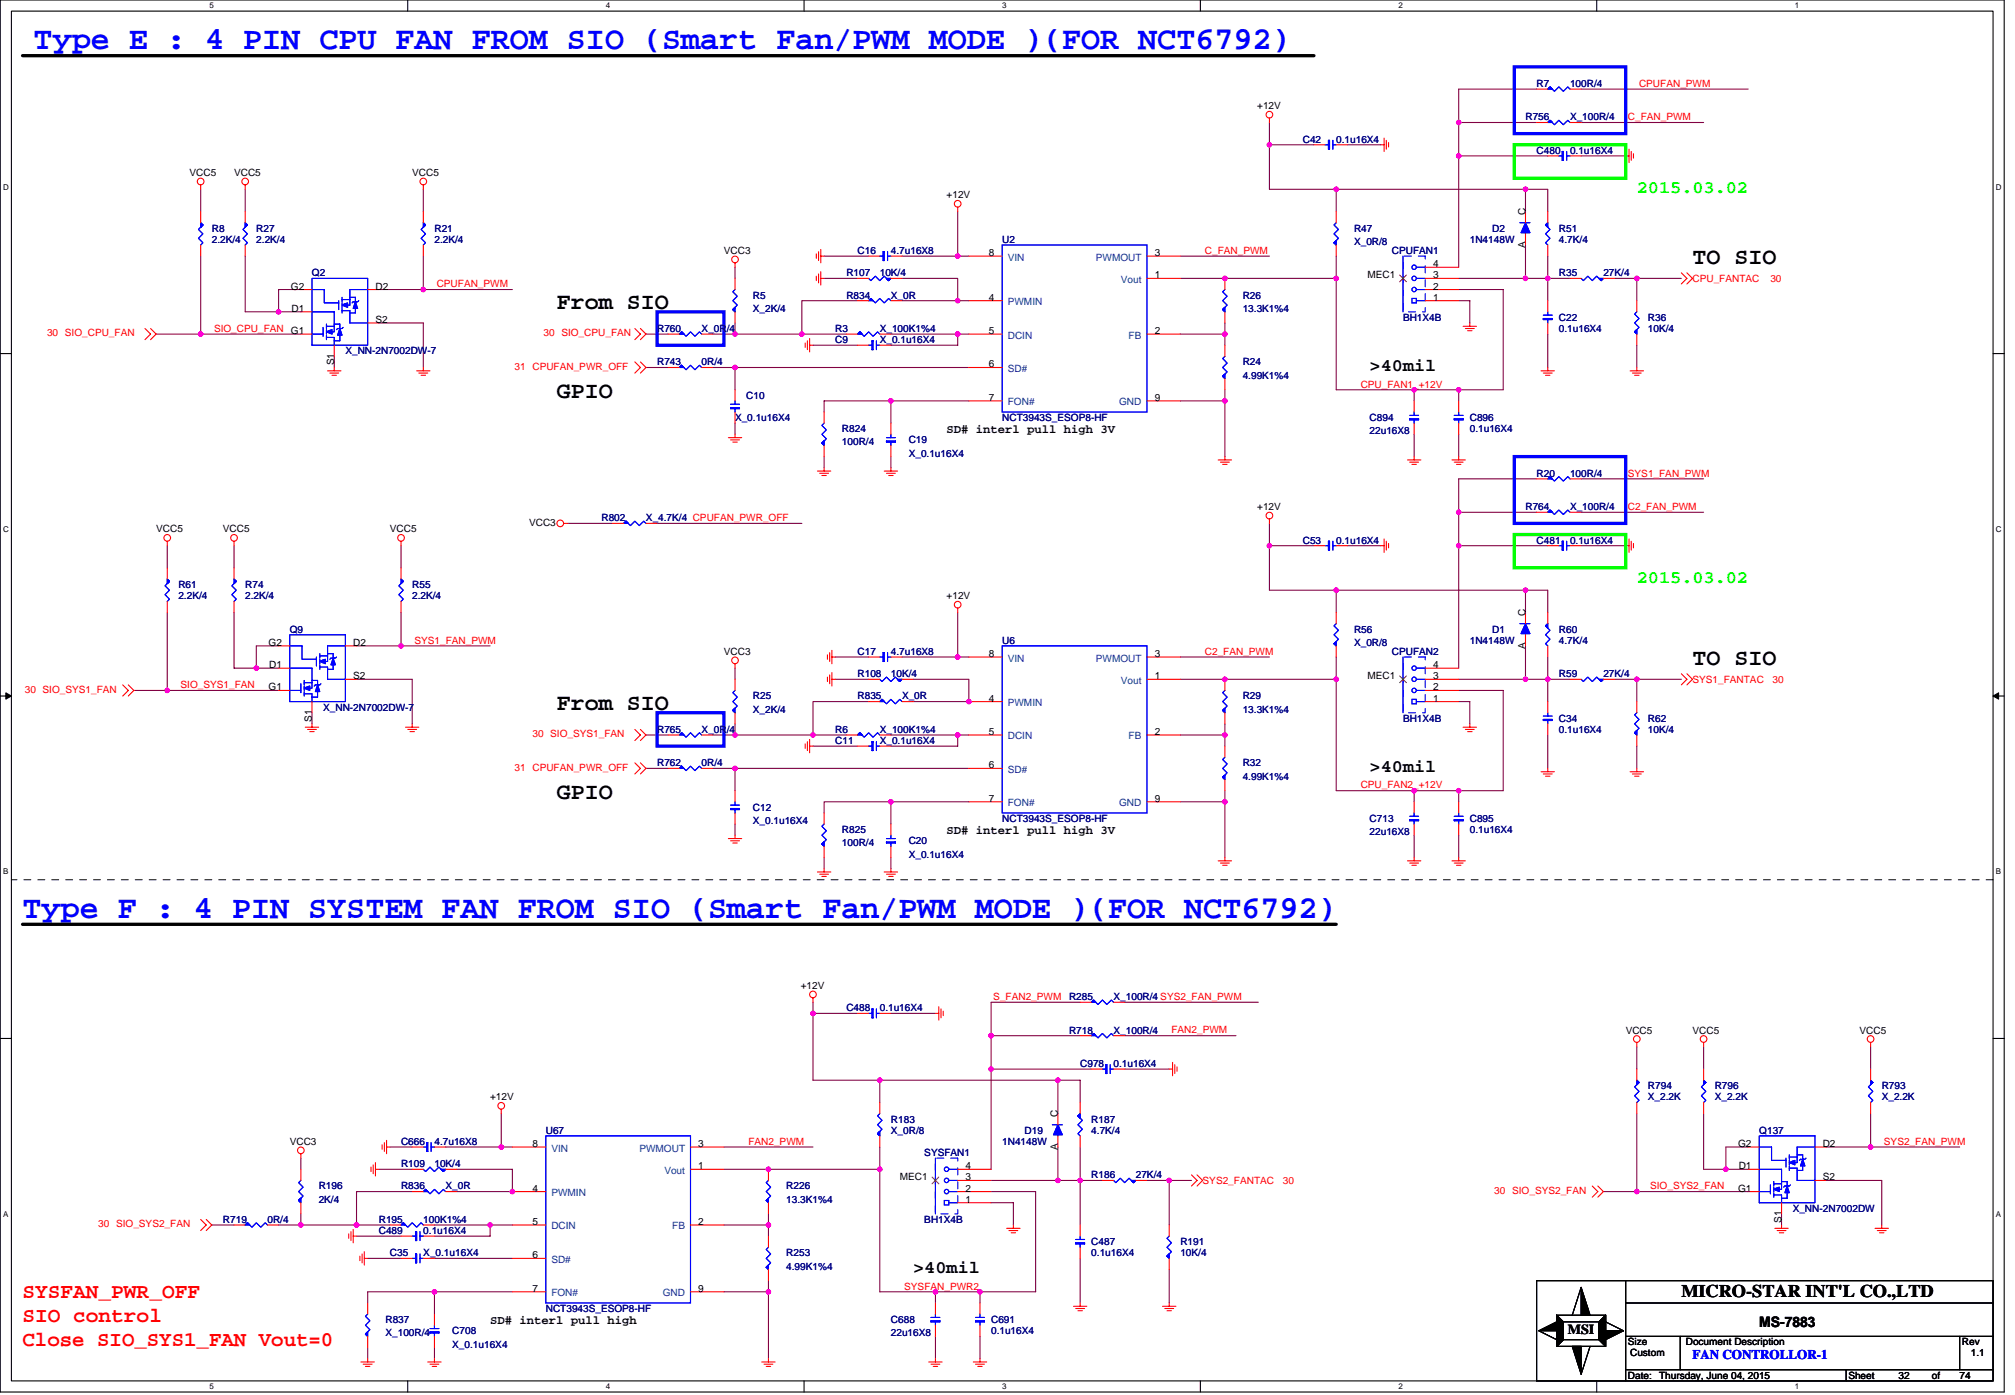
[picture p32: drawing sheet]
<svg xmlns="http://www.w3.org/2000/svg" width="294mm" height="204mm" viewBox="0 0 294 204" stroke-linecap="round" stroke-linejoin="round" font-family="sans-serif">
<defs><g id="words">
<g font-size="4.7" fill="#00f">
<text x="4.9" y="7.2">Type E : 4 PIN CPU FAN FROM SIO (Smart Fan/PWM MODE )(FOR NCT6792)</text>
<text x="3.3" y="134">Type F : 4 PIN SYSTEM FAN FROM SIO (Smart Fan/PWM MODE )(FOR NCT6792)</text>
</g>
<g font-size="3.4">
<text x="247.1" y="38.6">TO SIO</text>
<text x="81.3" y="45.1">From SIO</text>
<text x="81.3" y="58.1">GPIO</text>
<text x="247.1" y="97.1">TO SIO</text>
<text x="81.3" y="103.6">From SIO</text>
<text x="81.3" y="116.6">GPIO</text>
</g>
<g font-size="3.1" fill="#f00">
<text x="3.3" y="189.5">SYSFAN_PWR_OFF</text>
<text x="3.3" y="193">SIO control</text>
<text x="3.3" y="196.5">Close SIO_SYS1_FAN Vout=0</text>
</g>
<g font-size="2.6" fill="#0f0">
<text x="239" y="28.2">2015.03.02</text>
<text x="239" y="85.1">2015.03.02</text>
</g>
<g font-size="2.6">
<text x="200" y="54.2">&gt;40mil</text>
<text x="200" y="112.7">&gt;40mil</text>
<text x="133.3" y="185.9">&gt;40mil</text>
<text x="245.5" y="189.3">MICRO-STAR INT'L CO.,LTD</text>
</g>
<text font-size="2.1" x="256.9" y="193.7">MS-7883</text>
<text font-size="2" x="228.9" y="194.7">MSI</text>
<text font-size="1.9" fill="#00f" x="247.1" y="198.4">FAN CONTROLLOR-1</text>
<g font-size="1.8">
<text x="138.2" y="63.3">SD# interl pull high 3V</text>
<text x="138.2" y="121.8">SD# interl pull high 3V</text>
<text x="71.6" y="193.3">SD# interl pull high</text>
</g>
<g font-size="1.5">
<text x="183.6" y="15.9">+12V</text>
<text x="27.7" y="25.7">VCC5</text>
<text x="34.2" y="25.7">VCC5</text>
<text x="60.2" y="25.7">VCC5</text>
<text x="138.2" y="28.9">+12V</text>
<text x="222.7" y="31.4" transform="rotate(-90 222.7 31.4)">C</text>
<text x="105.7" y="37.1">VCC3</text>
<text x="144.4" y="37.4">8</text>
<text x="168.6" y="37.4">3</text>
<text x="168.6" y="40.6">1</text>
<text x="199.7" y="40.6">MEC1</text>
<text x="209.3" y="40.6">3</text>
<text x="209.3" y="39">4</text>
<text x="222.7" y="36.3" transform="rotate(-90 222.7 36.3)">A</text>
<text x="42.5" y="42.3">G2</text>
<text x="42.6" y="45.5">D1</text>
<text x="54.8" y="47.1">S2</text>
<text x="54.8" y="42.3">D2</text>
<text x="144.4" y="43.9">4</text>
<text x="209.3" y="43.9">1</text>
<text x="209.3" y="42.3">2</text>
<text x="42.5" y="48.8">G1</text>
<text x="48.8" y="53.3" transform="rotate(-90 48.8 53.3)">S1</text>
<text x="144.4" y="48.8">5</text>
<text x="144.4" y="53.6">6</text>
<text x="168.6" y="48.8">2</text>
<text x="144.4" y="58.5">7</text>
<text x="168.6" y="58.5">9</text>
<text x="22.8" y="77.7">VCC5</text>
<text x="32.6" y="77.7">VCC5</text>
<text x="56.9" y="77.7">VCC5</text>
<text x="77.3" y="76.7">VCC3</text>
<text x="183.6" y="74.5">+12V</text>
<text x="138.2" y="87.5">+12V</text>
<text x="222.7" y="89.9" transform="rotate(-90 222.7 89.9)">C</text>
<text x="39.2" y="94.3">G2</text>
<text x="51.6" y="94.3">D2</text>
<text x="105.7" y="95.6">VCC3</text>
<text x="144.4" y="95.9">8</text>
<text x="168.6" y="95.9">3</text>
<text x="222.7" y="94.8" transform="rotate(-90 222.7 94.8)">A</text>
<text x="39.2" y="100.8">G1</text>
<text x="39.3" y="97.5">D1</text>
<text x="51.6" y="99.2">S2</text>
<text x="168.6" y="99.2">1</text>
<text x="199.7" y="99.2">MEC1</text>
<text x="209.3" y="100.8">2</text>
<text x="209.3" y="99.2">3</text>
<text x="209.3" y="97.5">4</text>
<text x="45.5" y="105.3" transform="rotate(-90 45.5 105.3)">S1</text>
<text x="144.4" y="102.4">4</text>
<text x="144.4" y="107.3">5</text>
<text x="168.6" y="107.3">2</text>
<text x="209.3" y="102.4">1</text>
<text x="144.4" y="112.2">6</text>
<text x="144.4" y="117">7</text>
<text x="168.6" y="117">9</text>
<text x="116.9" y="144.4">+12V</text>
<text x="237.4" y="150.9">VCC5</text>
<text x="247.1" y="150.9">VCC5</text>
<text x="271.5" y="150.9">VCC5</text>
<text x="71.6" y="160.6">+12V</text>
<text x="42.3" y="167.1">VCC3</text>
<text x="77.7" y="167.4">8</text>
<text x="102" y="167.4">3</text>
<text x="154.5" y="167.9" transform="rotate(-90 154.5 167.9)">A</text>
<text x="154.5" y="163" transform="rotate(-90 154.5 163)">C</text>
<text x="253.8" y="167.4">G2</text>
<text x="266.1" y="167.4">D2</text>
<text x="77.7" y="173.9">4</text>
<text x="102" y="170.7">1</text>
<text x="131.4" y="172.3">MEC1</text>
<text x="141" y="173.9">2</text>
<text x="141" y="172.3">3</text>
<text x="141" y="170.7">4</text>
<text x="253.8" y="173.9">G1</text>
<text x="253.9" y="170.7">D1</text>
<text x="266.1" y="172.3">S2</text>
<text x="77.7" y="178.8">5</text>
<text x="102" y="178.8">2</text>
<text x="141" y="175.6">1</text>
<text x="260.1" y="178.5" transform="rotate(-90 260.1 178.5)">S1</text>
<text x="77.7" y="183.7">6</text>
<text x="77.7" y="188.6">7</text>
<text x="102" y="188.6">9</text>
<text x="237.7" y="196.4">Size</text>
<text x="246.2" y="196.4">Document Description</text>
<text x="286.5" y="196.4">Rev</text>
<text x="237.7" y="201.3">Date:</text>
<text x="238" y="198">Custom</text>
<text x="242.3" y="201.3">Thursday, June 04, 2015</text>
<text x="269.9" y="201.3">Sheet</text>
<text x="277.2" y="201.3">32</text>
<text x="282.1" y="201.3">of</text>
<text x="286.1" y="201.3">74</text>
<text x="287.8" y="198">1.1</text>
</g>
<g font-size="1.5" fill="#000080">
<text x="222.7" y="17.6">R756</text>
<text x="224.4" y="12.7">R7</text>
<text x="229.2" y="12.7">100R/4</text>
<text x="229.2" y="17.6">X_100R/4</text>
<text x="190.2" y="20.8">C42</text>
<text x="195.1" y="20.8">0.1u16X4</text>
<text x="224.4" y="22.4">C480</text>
<text x="229.2" y="22.4">0.1u16X4</text>
<text x="30.9" y="33.8">R8</text>
<text x="30.9" y="35.4">2.2K/4</text>
<text x="37.4" y="33.8">R27</text>
<text x="37.4" y="35.4">2.2K/4</text>
<text x="63.4" y="33.8">R21</text>
<text x="63.4" y="35.4">2.2K/4</text>
<text x="146.3" y="35.4">U2</text>
<text x="197.7" y="33.8">R47</text>
<text x="197.7" y="35.8">X_0R/8</text>
<text x="214.6" y="35.4">1N4148W</text>
<text x="217.9" y="33.8">D2</text>
<text x="227.6" y="33.8">R51</text>
<text x="227.6" y="35.4">4.7K/4</text>
<text x="45.6" y="40.3">Q2</text>
<text x="123.6" y="40.3">R107</text>
<text x="125.2" y="37.1">C16</text>
<text x="128.5" y="40.3">10K/4</text>
<text x="130.1" y="37.1">4.7u16X8</text>
<text x="203.2" y="37.1">CPUFAN1</text>
<text x="227.6" y="40.3">R35</text>
<text x="234.1" y="40.3">27K/4</text>
<text x="109.9" y="43.6">R5</text>
<text x="109.9" y="45.5">X_2K/4</text>
<text x="123.6" y="43.6">R834</text>
<text x="130.1" y="43.6">X_0R</text>
<text x="181.5" y="43.6">R26</text>
<text x="181.5" y="45.5">13.3K1%4</text>
<text x="204.9" y="46.8">BH1X4B</text>
<text x="227.6" y="46.8">C22</text>
<text x="240.6" y="46.8">R36</text>
<text x="50.4" y="51.7">X_NN-2N7002DW-7</text>
<text x="95.9" y="53.3">R743</text>
<text x="95.9" y="48.5">R760</text>
<text x="102.5" y="53.3">0R/4</text>
<text x="102.5" y="48.5">X_0R/4</text>
<text x="122" y="50.1">C9</text>
<text x="122" y="48.5">R3</text>
<text x="128.5" y="50.1">X_0.1u16X4</text>
<text x="128.5" y="48.5">X_100K1%4</text>
<text x="181.5" y="53.3">R24</text>
<text x="227.6" y="48.5">0.1u16X4</text>
<text x="240.6" y="48.5">10K/4</text>
<text x="109" y="58.2">C10</text>
<text x="181.5" y="55.3">4.99K1%4</text>
<text x="107.3" y="61.5">X_0.1u16X4</text>
<text x="122.9" y="63.1">R824</text>
<text x="122.9" y="65">100R/4</text>
<text x="132.7" y="64.7">C19</text>
<text x="146.3" y="61.5">NCT3943S_ESOP8-HF</text>
<text x="200" y="61.5">C894</text>
<text x="200" y="63.4">22u16X8</text>
<text x="214.6" y="61.5">C896</text>
<text x="214.6" y="63.1">0.1u16X4</text>
<text x="132.7" y="66.7">X_0.1u16X4</text>
<text x="224.4" y="69.6">R20</text>
<text x="229.2" y="69.6">100R/4</text>
<text x="87.8" y="76.1">R802</text>
<text x="94.3" y="76.1">X_4.7K/4 CPUFAN_PWR_OFF</text>
<text x="222.7" y="74.5">R764</text>
<text x="229.2" y="74.5">X_100R/4</text>
<text x="190.2" y="79.3">C53</text>
<text x="195.1" y="79.3">0.1u16X4</text>
<text x="224.4" y="79.3">C481</text>
<text x="229.2" y="79.3">0.1u16X4</text>
<text x="26" y="85.8">R61</text>
<text x="26" y="87.5">2.2K/4</text>
<text x="35.8" y="85.8">R74</text>
<text x="35.8" y="87.5">2.2K/4</text>
<text x="60.2" y="85.8">R55</text>
<text x="60.2" y="87.5">2.2K/4</text>
<text x="42.3" y="92.3">Q9</text>
<text x="125.2" y="95.6">C17</text>
<text x="130.1" y="95.6">4.7u16X8</text>
<text x="146.3" y="94">U6</text>
<text x="197.7" y="92.3">R56</text>
<text x="197.7" y="94.3">X_0R/8</text>
<text x="203.2" y="95.6">CPUFAN2</text>
<text x="214.6" y="94">1N4148W</text>
<text x="217.9" y="92.3">D1</text>
<text x="227.6" y="92.3">R60</text>
<text x="227.6" y="94">4.7K/4</text>
<text x="125.2" y="98.8">R108</text>
<text x="130.1" y="98.8">10K/4</text>
<text x="227.6" y="98.8">R59</text>
<text x="234.1" y="98.8">27K/4</text>
<text x="47.2" y="103.7">X_NN-2N7002DW-7</text>
<text x="95.9" y="107">R765</text>
<text x="102.5" y="107">X_0R/4</text>
<text x="109.9" y="102.1">R25</text>
<text x="109.9" y="104">X_2K/4</text>
<text x="122" y="107">R6</text>
<text x="125.2" y="102.1">R835</text>
<text x="128.5" y="107">X_100K1%4</text>
<text x="131.7" y="102.1">X_0R</text>
<text x="181.5" y="102.1">R29</text>
<text x="181.5" y="104">13.3K1%4</text>
<text x="204.9" y="105.3">BH1X4B</text>
<text x="227.6" y="105.3">C34</text>
<text x="227.6" y="107">0.1u16X4</text>
<text x="240.6" y="105.3">R62</text>
<text x="240.6" y="107">10K/4</text>
<text x="95.9" y="111.8">R762</text>
<text x="102.5" y="111.8">0R/4</text>
<text x="122" y="108.6">C11</text>
<text x="128.5" y="108.6">X_0.1u16X4</text>
<text x="181.5" y="111.8">R32</text>
<text x="181.5" y="113.8">4.99K1%4</text>
<text x="109.9" y="118.4">C12</text>
<text x="146.3" y="120">NCT3943S_ESOP8-HF</text>
<text x="200" y="120">C713</text>
<text x="214.6" y="120">C895</text>
<text x="109.9" y="120.3">X_0.1u16X4</text>
<text x="122.9" y="121.6">R825</text>
<text x="122.9" y="123.6">100R/4</text>
<text x="132.7" y="123.2">C20</text>
<text x="132.7" y="125.2">X_0.1u16X4</text>
<text x="200" y="121.9">22u16X8</text>
<text x="214.6" y="121.6">0.1u16X4</text>
<text x="123.6" y="147.6">C488</text>
<text x="128.5" y="147.6">0.1u16X4</text>
<text x="156.1" y="146">R285</text>
<text x="162.6" y="146">X_100R/4 SYS2_FAN_PWM</text>
<text x="156.1" y="150.9">R718</text>
<text x="157.7" y="155.7">C978</text>
<text x="162.6" y="155.7">0.1u16X4</text>
<text x="162.6" y="150.9">X_100R/4</text>
<text x="240.6" y="159">R794</text>
<text x="240.6" y="160.6">X_2.2K</text>
<text x="250.4" y="159">R796</text>
<text x="250.4" y="160.6">X_2.2K</text>
<text x="274.8" y="159">R793</text>
<text x="274.8" y="160.6">X_2.2K</text>
<text x="58.6" y="167.1">C666</text>
<text x="63.4" y="167.1">4.7u16X8</text>
<text x="79.7" y="165.5">U67</text>
<text x="130.1" y="163.9">R183</text>
<text x="130.1" y="165.5">X_0R/8</text>
<text x="146.3" y="167.1">1N4148W</text>
<text x="149.6" y="165.5">D19</text>
<text x="159.3" y="163.9">R187</text>
<text x="159.3" y="165.5">4.7K/4</text>
<text x="256.9" y="165.5">Q137</text>
<text x="46.5" y="173.6">R196</text>
<text x="58.6" y="173.6">R836</text>
<text x="58.6" y="170.4">R109</text>
<text x="63.4" y="170.4">10K/4</text>
<text x="65.1" y="173.6">X_0R</text>
<text x="114.8" y="173.6">R226</text>
<text x="135" y="168.7">SYSFAN1</text>
<text x="159.3" y="172">R186</text>
<text x="165.8" y="172">27K/4</text>
<text x="32.6" y="178.5">R719</text>
<text x="39.1" y="178.5">0R/4</text>
<text x="46.5" y="175.6">2K/4</text>
<text x="55.3" y="178.5">R195</text>
<text x="61.8" y="178.5">100K1%4</text>
<text x="114.8" y="175.6">13.3K1%4</text>
<text x="135" y="178.5">BH1X4B</text>
<text x="261.8" y="176.9">X_NN-2N7002DW</text>
<text x="55.3" y="180.1">C489</text>
<text x="56.9" y="183.4">C35</text>
<text x="61.8" y="183.4">X_0.1u16X4</text>
<text x="61.8" y="180.1">0.1u16X4</text>
<text x="114.8" y="183.4">R253</text>
<text x="114.8" y="185.3">4.99K1%4</text>
<text x="159.3" y="181.7">C487</text>
<text x="159.3" y="183.4">0.1u16X4</text>
<text x="172.4" y="181.7">R191</text>
<text x="172.4" y="183.4">10K/4</text>
<text x="79.7" y="191.5">NCT3943S_ESOP8-HF</text>
<text x="56.3" y="193.1">R837</text>
<text x="56.3" y="195.1">X_100R/4</text>
<text x="66" y="194.8">C708</text>
<text x="66" y="196.7">X_0.1u16X4</text>
<text x="130.1" y="193.1">C688</text>
<text x="130.1" y="195.1">22u16X8</text>
<text x="144.7" y="193.1">C691</text>
<text x="144.7" y="194.8">0.1u16X4</text>
</g>
<g font-size="1.5" fill="#f00">
<text x="237.7" y="17.6">C_FAN_PWM</text>
<text x="239.3" y="12.7">CPUFAN_PWM</text>
<text x="63.8" y="41.9">CPUFAN_PWM</text>
<text x="175.9" y="37.1">C_FAN_PWM</text>
<text x="247.1" y="41.1">CPU_FANTAC</text>
<text x="258.5" y="41.1">30</text>
<text x="6.9" y="49.1">30 SIO_CPU_FAN</text>
<text x="31.2" y="48.4">SIO_CPU_FAN</text>
<text x="75.1" y="54">31 CPUFAN_PWR_OFF</text>
<text x="79.4" y="49.1">30 SIO_CPU_FAN</text>
<text x="198.7" y="56.6">CPU_FAN1_+12V</text>
<text x="237.7" y="69.6">SYS1_FAN_PWM</text>
<text x="237.7" y="74.5">C2_FAN_PWM</text>
<text x="60.5" y="94">SYS1_FAN_PWM</text>
<text x="175.9" y="95.6">C2_FAN_PWM</text>
<text x="3.6" y="101.1">30 SIO_SYS1_FAN</text>
<text x="26.4" y="100.5">SIO_SYS1_FAN</text>
<text x="247.1" y="99.7">SYS1_FANTAC</text>
<text x="258.8" y="99.7">30</text>
<text x="77.7" y="107.6">30 SIO_SYS1_FAN</text>
<text x="75.1" y="112.5">31 CPUFAN_PWR_OFF</text>
<text x="198.7" y="115.1">CPU_FAN2_+12V</text>
<text x="145" y="146">S_FAN2_PWM</text>
<text x="171.1" y="150.9">FAN2_PWM</text>
<text x="109.3" y="167.1">FAN2_PWM</text>
<text x="275.1" y="167.1">SYS2_FAN_PWM</text>
<text x="175.6" y="172.8">SYS2_FANTAC</text>
<text x="187.3" y="172.8">30</text>
<text x="241" y="173.6">SIO_SYS2_FAN</text>
<text x="14.3" y="179.1">30 SIO_SYS2_FAN</text>
<text x="218.2" y="174.3">30 SIO_SYS2_FAN</text>
<text x="132" y="188.2">SYSFAN_PWR2</text>
</g>
<g font-size="1.5" fill="#004080">
<text x="147.2" y="38">VIN</text>
<text x="160" y="38">PWMOUT</text>
<text x="163.7" y="41.3">Vout</text>
<text x="147.2" y="44.5">PWMIN</text>
<text x="147.2" y="49.4">DCIN</text>
<text x="164.8" y="49.4">FB</text>
<text x="147.2" y="54.3">SD#</text>
<text x="147.2" y="59.2">FON#</text>
<text x="163.4" y="59.2">GND</text>
<text x="147.2" y="96.6">VIN</text>
<text x="160" y="96.6">PWMOUT</text>
<text x="163.7" y="99.8">Vout</text>
<text x="147.2" y="103.1">PWMIN</text>
<text x="147.2" y="107.9">DCIN</text>
<text x="164.8" y="107.9">FB</text>
<text x="147.2" y="112.8">SD#</text>
<text x="147.2" y="117.7">FON#</text>
<text x="163.4" y="117.7">GND</text>
<text x="80.5" y="168.1">VIN</text>
<text x="93.4" y="168.1">PWMOUT</text>
<text x="97" y="171.3">Vout</text>
<text x="80.5" y="174.6">PWMIN</text>
<text x="80.5" y="179.5">DCIN</text>
<text x="98.2" y="179.5">FB</text>
<text x="80.5" y="184.3">SD#</text>
<text x="80.5" y="189.2">FON#</text>
<text x="96.8" y="189.2">GND</text>
</g>
<g font-size="1.2">
<text x="30.6" y="1.2">5</text>
<text x="88.5" y="1.2">4</text>
<text x="146.3" y="1.2">3</text>
<text x="204.2" y="1.2">2</text>
<text x="262.1" y="1.2">1</text>
<text x=".4" y="27.7">D</text>
<text x="291.4" y="27.7">D</text>
<text x=".4" y="77.7">C</text>
<text x="291.4" y="77.7">C</text>
<text x=".4" y="127.6">B</text>
<text x="291.4" y="127.6">B</text>
<text x=".4" y="177.6">A</text>
<text x="291.4" y="177.6">A</text>
<text x="30.6" y="202.8">5</text>
<text x="88.5" y="202.8">4</text>
<text x="146.3" y="202.8">3</text>
<text x="204.2" y="202.8">2</text>
<text x="262.1" y="202.8">1</text>
</g>
</g></defs>
<path d="M0 0h292.6v203.2h-292.6zM1.7 1.6h289.3v200h-289.3z" fill="none" stroke="#000" stroke-width=".16"/>
<g fill="#fff">
<path d="M30.6 .2h.6v1.3h-.6z"/>
<path d="M30.6 201.7h.6v1.3h-.6z"/>
</g>
<path d="M59.5 0v1.6M59.5 201.6v1.6" fill="none" stroke="#000" stroke-width=".16"/>
<g fill="#fff">
<path d="M88.5 .2h.6v1.3h-.6z"/>
<path d="M88.5 201.7h.6v1.3h-.6z"/>
</g>
<path d="M117.4 0v1.6M117.4 201.6v1.6" fill="none" stroke="#000" stroke-width=".16"/>
<g fill="#fff">
<path d="M146.3 .2h.7v1.3h-.7z"/>
<path d="M146.3 201.7h.7v1.3h-.7z"/>
</g>
<path d="M175.3 0v1.6M175.3 201.6v1.6" fill="none" stroke="#000" stroke-width=".16"/>
<g fill="#fff">
<path d="M204.2 .2h.7v1.3h-.7z"/>
<path d="M204.2 201.7h.7v1.3h-.7z"/>
</g>
<path d="M233.1 0v1.6M233.1 201.6v1.6" fill="none" stroke="#000" stroke-width=".16"/>
<g fill="#fff">
<path d="M262.1 .2h.6v1.3h-.6z"/>
<path d="M262.1 201.7h.6v1.3h-.6z"/>
<path d="M.4 26.6h.9v1.3h-.9z"/>
<path d="M291.4 26.6h.9v1.3h-.9z"/>
<path d="M.4 76.6h.9v1.3h-.9z"/>
<path d="M291.4 76.6h.9v1.3h-.9z"/>
</g>
<path d="M0 51.6h1.7M291 51.6h1.6" fill="none" stroke="#000" stroke-width=".16"/>
<g fill="#fff">
<path d="M.4 126.6h.8v1.3h-.8z"/>
<path d="M291.4 126.6h.8v1.3h-.8z"/>
</g>
<path d="M0 101.6h1.7M291 101.6h1.6" fill="none" stroke="#000" stroke-width=".16"/>
<path d="M.9 101.1l.8 .5-.8 .5zM291 101.6l.8-.5v1z" fill="#000" stroke="#000" stroke-width=".15"/>
<g fill="#fff">
<path d="M.4 176.6h.8v1.3h-.8z"/>
<path d="M291.4 176.6h.8v1.3h-.8z"/>
</g>
<g fill="none" stroke="#000" stroke-width=".16">
<path d="M0 151.6h1.7M291 151.6h1.6M224.4 186.9h66.6v14.7h-66.6zM224.7 194.3l2.6 1.3M227.3 192h7.1v4.5h-7.1zM227.3 192l1 1M228.3 195.6l-1 .9M228.3 193h5.2v2.6h-5.2zM230.9 187.9l-1.3 4.1M232.2 196.5l-1.3 4.1M233.5 195.6l.9 .9M234.4 192l-.9 1"/>
<path d="M234.4 193l2.7 1.3M237.4 199.9h53.6M237.4 190.2h53.6M237.4 195.1h53.6M237.4 186.9v14.7M245.3 195.1v4.8M269.6 199.9v1.7M286.1 195.1v4.8"/>
</g>
<g fill="none" stroke="#800040" stroke-width=".16">
<path d="M185.4 17.9v9.7h40.6v3.3M213 17.9v21.1M224.4 13h-11.4v4.9h11.4M230.9 13h24.4M230.9 17.9h17.9M29.3 37.4v11.4M29.3 27.6v3.3M35.8 37.4v8.1h8.1M35.8 27.6v3.3M61.8 37.4v4.9M61.8 27.6v3.3M107.3 39v1.6"/>
<path d="M120.3 37.4h6.5M131.7 37.4h9.8M139.8 30.9v6.5M172.4 37.4h13M185.4 21.1h6.5M195.1 37.4v19.5h24.4v-14.6h-6.5M195.1 27.6v3.3M196.7 21.1h4.9M213 22.8h13M222.7 27.6v3.3M222.7 35.8v4.8M226 37.4v6.5"/>
<path d="M230.9 22.8h6.5M43.9 42.3h-3.2v3.2M43.9 48.8h-21.1M48.8 52v1.6M55.3 47.1h6.5v6.5M55.3 42.3h19.5M94.3 48.8h3.3M94.3 53.6h3.3M104.1 48.8h3.2M104.1 53.6h3.2v3.3M107.3 47.1v1.7M107.3 53.6h34.2"/>
<path d="M117.1 48.8h6.5M118.7 50.4h6.5M120.3 40.6h4.9M125.2 43.9h-8.1v4.9h-9.8M130.1 48.8h9.7v1.6h-9.7M130.1 58.5h11.4M131.7 40.6h8.1v3.3h1.7M131.7 43.9h8.1M139.8 48.8h1.7M172.4 48.8h6.5M172.4 58.5h6.5M172.4 40.6h22.7"/>
<path d="M178.9 47.1v3.3M178.9 56.9v9.7M206.5 56.9v1.6M213 43.9h1.6v3.2M213 56.9v1.6M213 40.6h16.2M226 48.8v4.8M235.8 40.6h9.7M239 40.6v3.3M239 50.4v3.2M24.4 79.7v3.2M34.2 79.7v3.2"/>
<path d="M58.6 79.7v3.2M82.9 76.4h6.5M95.9 76.4h21.2M107.3 61.8v1.6M120.3 60.1v-1.6h9.8v3.3M120.3 66.6v1.7M130.1 66.6v1.7M185.4 76.4v9.8h40.6v3.2M185.4 79.7h6.5M196.7 79.7h4.9M206.5 63.4v3.2M213 63.4v3.2"/>
<path d="M213 79.7h13M213 74.8v22.7M224.4 69.9h-11.4v4.9h11.4M230.9 74.8h17.9M230.9 69.9h17.9M230.9 79.7h6.5M24.4 89.4v11.4M34.2 89.4v8.1h6.5M40.7 94.3h-3.3v3.2M52.1 99.2h8.1v6.5M52.1 94.3h19.5M58.6 89.4v4.9"/>
<path d="M107.3 97.5v1.7M122 99.2h4.8M122 95.9h4.8M131.7 95.9h9.8M133.3 99.2h8.2v3.2h-8.2M139.8 89.4v6.5M172.4 95.9h13M172.4 99.2h22.7M195.1 95.9v19.5h24.4v-14.6h-6.5M195.1 86.2v3.2M213 99.2h16.2M222.7 94.3v4.9"/>
<path d="M222.7 86.2v3.2M226 95.9v6.5M235.8 99.2h9.7M239 99.2v3.2M40.7 100.8h-21.2M45.6 104v1.7M94.3 107.3h3.3M94.3 112.2h3.3M104.1 112.2h3.2v3.2M107.3 105.7v1.6M107.3 112.2h34.2M118.7 108.9h6.5"/>
<path d="M120.3 118.7v-1.7h9.8v3.3M123.6 107.3h-19.5M126.8 102.4h-8.1v4.9M130.1 107.3h9.7v1.6h-9.7M130.1 117h11.4M139.8 107.3h1.7M172.4 107.3h6.5M172.4 117h6.5M178.9 105.7v3.2M178.9 115.4v9.8M206.5 115.4v1.6M213 102.4h1.6v3.3"/>
<path d="M213 115.4v1.6M226 107.3v4.9M239 108.9v3.3M107.3 120.3v1.6M120.3 125.2v1.6M130.1 125.2v1.6M206.5 121.9v3.3M213 121.9v3.3M118.7 146.3v11.4h39v3.2M118.7 147.9h6.5M128.5 157.7v3.2M130.1 147.9h6.5"/>
<path d="M144.7 151.2v19.5M144.7 156.1h14.6M154.5 157.7v4.9M157.7 146.3h-13v4.9h13M164.2 156.1h6.5M164.2 151.2h16.3M164.2 146.3h19.5M239 152.8v3.3M248.8 152.8v3.3M273.1 152.8v3.3M30.9 178.8h3.3M40.7 178.8h16.2"/>
<path d="M43.9 169.1v1.6M43.9 177.2v1.6M55.3 170.7h4.9M56.9 167.4h3.3M60.2 173.9h-8.1v4.9M63.4 178.8h11.4M65.1 167.4h9.7M66.7 170.7h8.1v3.2h-8.1M71.6 178.8v1.6h-8.2M73.2 162.6v4.8M105.7 178.8h6.5M105.7 167.4h13"/>
<path d="M112.2 177.2v3.2M128.5 170.7h-22.8M128.5 167.4v21.2h22.7v-14.7h-6.5M144.7 172.3h16.3M144.7 175.6h3.3v3.2M154.5 167.4v4.9M157.7 167.4v11.4M167.5 172.3h6.5M170.7 172.3v6.5M234.1 173.9h21.2M239 162.6v11.3M248.8 162.6v8.1h6.5"/>
<path d="M255.3 167.4h-3.3v3.3M260.1 177.2v1.6M266.6 172.3h8.2v6.5M266.6 167.4h19.5M273.1 162.6v4.8M52.1 180.4h6.5M53.7 183.7h4.9M53.7 196.7v1.6M53.7 190.2v-1.6h9.7v3.2M63.4 188.6h11.4M63.4 183.7h11.4M63.4 196.7v1.6"/>
<path d="M105.7 188.6h6.5M112.2 186.9v11.4M136.6 188.6v1.6M136.6 195.1v3.2M143.1 195.1v3.2M143.1 188.6v1.6M157.7 183.7v6.5M170.7 185.3v4.9"/>
</g>
<g fill="#f0f" stroke="#f0f" stroke-width=".16">
<circle cx="40.7" cy="45.5" r=".32"/>
<circle cx="61.8" cy="42.3" r=".32"/>
<circle cx="29.3" cy="48.8" r=".32"/>
<circle cx="252" cy="170.7" r=".32"/>
<circle cx="273.1" cy="167.4" r=".32"/>
<circle cx="239" cy="173.9" r=".32"/>
<circle cx="37.4" cy="97.5" r=".32"/>
<circle cx="58.6" cy="94.3" r=".32"/>
<circle cx="24.4" cy="100.8" r=".32"/>
<circle cx="143.1" cy="188.6" r=".32"/>
<circle cx="154.5" cy="157.7" r=".32"/>
<circle cx="128.5" cy="157.7" r=".32"/>
<circle cx="170.7" cy="172.3" r=".32"/>
<circle cx="157.7" cy="172.3" r=".32"/>
<circle cx="118.7" cy="147.9" r=".32"/>
<circle cx="154.5" cy="172.3" r=".32"/>
<circle cx="52.1" cy="178.8" r=".32"/>
<circle cx="71.6" cy="178.8" r=".32"/>
<circle cx="73.2" cy="167.4" r=".32"/>
<circle cx="128.5" cy="170.7" r=".32"/>
<circle cx="112.2" cy="170.7" r=".32"/>
<circle cx="112.2" cy="188.6" r=".32"/>
<circle cx="112.2" cy="178.8" r=".32"/>
<circle cx="136.6" cy="188.6" r=".32"/>
<circle cx="206.5" cy="56.9" r=".32"/>
<circle cx="195.1" cy="27.6" r=".32"/>
<circle cx="239" cy="40.6" r=".32"/>
<circle cx="222.7" cy="27.6" r=".32"/>
<circle cx="226" cy="40.6" r=".32"/>
<circle cx="222.7" cy="40.6" r=".32"/>
<circle cx="117.1" cy="48.8" r=".32"/>
<circle cx="139.8" cy="48.8" r=".32"/>
<circle cx="195.1" cy="40.6" r=".32"/>
<circle cx="213" cy="56.9" r=".32"/>
<circle cx="139.8" cy="37.4" r=".32"/>
<circle cx="178.9" cy="40.6" r=".32"/>
<circle cx="178.9" cy="58.5" r=".32"/>
<circle cx="178.9" cy="48.8" r=".32"/>
<circle cx="185.4" cy="21.1" r=".32"/>
<circle cx="107.3" cy="53.6" r=".32"/>
<circle cx="206.5" cy="115.4" r=".32"/>
<circle cx="195.1" cy="86.2" r=".32"/>
<circle cx="239" cy="99.2" r=".32"/>
<circle cx="222.7" cy="86.2" r=".32"/>
<circle cx="226" cy="99.2" r=".32"/>
<circle cx="222.7" cy="99.2" r=".32"/>
<circle cx="139.8" cy="107.3" r=".32"/>
<circle cx="195.1" cy="99.2" r=".32"/>
<circle cx="213" cy="115.4" r=".32"/>
<circle cx="139.8" cy="95.9" r=".32"/>
<circle cx="178.9" cy="99.2" r=".32"/>
<circle cx="178.9" cy="117" r=".32"/>
<circle cx="178.9" cy="107.3" r=".32"/>
<circle cx="185.4" cy="79.7" r=".32"/>
<circle cx="107.3" cy="112.2" r=".32"/>
<circle cx="213" cy="22.8" r=".32"/>
<circle cx="213" cy="17.9" r=".32"/>
<circle cx="213" cy="79.7" r=".32"/>
<circle cx="213" cy="74.8" r=".32"/>
<circle cx="139.8" cy="43.9" r=".32"/>
<circle cx="107.3" cy="48.8" r=".32"/>
<circle cx="130.1" cy="58.5" r=".32"/>
<circle cx="118.7" cy="107.3" r=".32"/>
<circle cx="141.5" cy="102.4" r=".32"/>
<circle cx="107.3" cy="107.3" r=".32"/>
<circle cx="130.1" cy="117" r=".32"/>
<circle cx="74.8" cy="173.9" r=".32"/>
<circle cx="43.9" cy="178.8" r=".32"/>
<circle cx="63.4" cy="188.6" r=".32"/>
<circle cx="144.7" cy="156.1" r=".32"/>
<circle cx="144.7" cy="151.2" r=".32"/>
</g>
<g fill="none" stroke="#f00" stroke-width=".16">
<path d="M185.4 17.2v.7M224.4 13h1.6M224.4 17.9h1.6M229.2 13h1.7M229.2 17.9h1.7M29.3 27v.6M29.3 30.9v1.6M29.3 35.8v1.6M35.8 27v.6M35.8 30.9v1.6M35.8 35.8v1.6M61.8 27v.6"/>
<path d="M61.8 30.9v1.6M61.8 35.8v1.6M107.3 38.4v.6M119.2 37.1v.6M119.5 40v1.3M119.5 36.7v1.3M119.8 39.7v1.9M119.8 37.4h.5M119.8 36.4v2M126.8 37.4h1.7M130.1 37.4h1.6M139.8 30.2v.7"/>
<path d="M141.5 37.4h4.8M167.5 37.4h4.9M191.9 21.1h1.6M195.1 30.9v1.6M195.1 35.8v1.6M195.1 21.1h1.6M201.6 21.1h.5M202.1 20.2v1.9M202.4 20.5v1.3M202.8 20.8v.7M208.1 39h4.9M222.7 30.9v1.6"/>
<path d="M222.7 34.1v1.7M226 30.9v1.6M226 35.8v1.6M226 22.8h1.6M229.2 22.8h1.7M237.4 22.8h.5M237.9 21.8v1.9M238.2 22.1v1.3M238.5 22.4v.7M245.5 39.8l.8 .8-.8 .9M246.3 39.8l.8 .8-.8 .9M21.2 48l.8 .8-.8 .8"/>
<path d="M22 48l.8 .8-.8 .8M43.9 48.8h1.7M43.9 42.3h1.7M43.9 45.5h1.7M47.8 54.1h2M48.2 54.5h1.3M48.5 54.8h.6M48.8 50.4v1.6M48.8 53.6v.5M53.7 42.3h1.6M53.7 47.1h1.6M60.8 54.1h2"/>
<path d="M61.2 54.5h1.3M61.5 54.8h.6M61.8 53.6v.5M92.7 52.8l.8 .8-.8 .9M92.7 48l.8 .8-.8 .8M93.5 52.8l.8 .8-.8 .9M93.5 48l.8 .8-.8 .8M97.6 53.6h1.6M97.6 48.8h1.6M102.5 53.6h1.6M102.5 48.8h1.6M107.3 40.6v1.7"/>
<path d="M107.3 45.5v1.6M107.3 56.9v1.6M117.6 50.1v.6M117.9 49.7v1.3M118.2 50.4h.5M118.2 49.4v2M119.2 40.3v.7M119.8 40.6h.5M123.6 48.8h1.6M125.2 50.4h1.6M125.2 43.9h1.6M125.2 40.6h1.6"/>
<path d="M128.5 48.8h1.6M128.5 50.4h1.6M130.1 43.9h1.6M130.1 40.6h1.6M141.5 53.6h4.8M141.5 48.8h4.8M141.5 43.9h4.8M141.5 58.5h4.8M167.5 40.6h4.9M167.5 48.8h4.9M167.5 58.5h4.9M178.9 40.6v1.7"/>
<path d="M178.9 45.5v1.6M178.9 50.4v1.6M178.9 55.3v1.6M204.9 40.6h.1M206.5 58.5v1.6M208.1 40.6h4.9M208.1 43.9h4.9M208.1 42.3h4.9M213 58.5v1.6M213.6 47.6h2M214 48h1.3M214.3 48.3h.6"/>
<path d="M214.6 47.1v.5M225 54.1h2M225.3 54.5h1.3M225.7 54.8h.6M226 43.9v1.6M226 47.1v1.7M226 53.6v.5M229.2 40.6h1.7M234.1 40.6h1.7M238 54.1h2M238.4 54.5h1.3M238.7 54.8h.6"/>
<path d="M239 43.9v1.6M239 48.8v1.6M239 53.6v.5M24.4 79v.7M34.2 79v.7M58.6 79v.7M82.3 76.4h.6M89.4 76.4h1.7M94.3 76.4h1.6M106.4 63.9h1.9M106.7 64.2h1.3M107 64.5h.7"/>
<path d="M107.3 60.1v1.7M107.3 63.4v.5M119.4 68.8h1.9M119.7 69.1h1.3M120 69.4h.7M120.3 60.1v1.7M120.3 65v1.6M120.3 68.3v.5M129.1 68.8h2M129.4 69.1h1.3M129.8 69.4h.6M130.1 68.3v.5"/>
<path d="M130.1 61.8v1.6M130.1 65v1.6M177.9 67.1h1.9M178.2 67.5h1.3M178.5 67.8h.7M178.9 66.6v.5M185.4 75.8v.6M191.9 79.7h1.6M195.1 79.7h1.6M201.6 79.7h.5M202.1 78.7v1.9M202.4 79v1.3"/>
<path d="M202.8 79.3v.7M205.5 67.1h2M205.8 67.5h1.3M206.2 67.8h.6M206.5 66.6v.5M206.5 61.8v1.6M212 67.1h2M212.3 67.5h1.3M212.7 67.8h.6M213 61.8v1.6M213 66.6v.5M224.4 74.8h1.6"/>
<path d="M224.4 69.9h1.6M226 79.7h1.6M229.2 74.8h1.7M229.2 69.9h1.7M229.2 79.7h1.7M237.4 79.7h.5M237.9 78.7v1.9M238.2 79v1.3M238.5 79.3v.7M17.9 100l.8 .8-.8 .8M18.7 100l.8 .8-.8 .8M24.4 82.9v1.6"/>
<path d="M24.4 87.8v1.6M34.2 82.9v1.6M34.2 87.8v1.6M40.7 94.3h1.6M40.7 97.5h1.6M50.4 99.2h1.7M50.4 94.3h1.7M58.6 82.9v1.6M58.6 87.8v1.6M107.3 96.9v.6M107.3 99.2v1.6M120.8 98.8v.7"/>
<path d="M120.8 95.6v.6M121.1 98.5v1.3M121.1 95.3v1.3M121.5 98.2v1.9M121.5 99.2h.5M121.5 95.9h.5M121.5 94.9v2M126.8 95.9h1.7M126.8 99.2h1.7M130.1 95.9h1.6M131.7 99.2h1.6M139.8 88.8v.6"/>
<path d="M141.5 95.9h4.8M167.5 95.9h4.9M167.5 99.2h4.9M178.9 99.2v1.6M195.1 89.4v1.6M195.1 94.3v1.6M204.9 99.2h.1M208.1 99.2h4.9M208.1 97.5h4.9M222.7 89.4v1.6M222.7 92.7v1.6M226 89.4v1.6"/>
<path d="M226 94.3v1.6M229.2 99.2h1.7M234.1 99.2h1.7M245.5 98.3l.8 .9-.8 .8M246.3 98.3l.8 .9-.8 .8M40.7 100.8h1.6M44.6 106.2h1.9M44.9 106.5h1.3M45.2 106.8h.7M45.6 102.4v1.6M45.6 105.7v.5M59.2 106.2h2"/>
<path d="M59.5 106.5h1.3M59.9 106.8h.6M60.2 105.7v.5M92.7 106.5l.8 .8-.8 .8M92.7 111.4l.8 .8-.8 .8M93.5 106.5l.8 .8-.8 .8M93.5 111.4l.8 .8-.8 .8M97.6 112.2h1.6M97.6 107.3h1.6M102.5 112.2h1.6M102.5 107.3h1.6M107.3 104v1.7"/>
<path d="M107.3 115.4v1.6M107.3 118.7v1.6M117.6 108.6v.6M117.9 108.3v1.3M118.2 107.9v2M118.2 108.9h.5M120.3 118.7v1.6M123.6 107.3h1.6M125.2 108.9h1.6M126.8 102.4h1.7M128.5 107.3h1.6M128.5 108.9h1.6"/>
<path d="M131.7 102.4h1.6M141.5 112.2h4.8M141.5 107.3h4.8M141.5 102.4h4.8M141.5 117h4.8M167.5 107.3h4.9M167.5 117h4.9M178.9 104v1.7M178.9 108.9v1.6M178.9 113.8v1.6M206.5 117v1.7M208.1 102.4h4.9"/>
<path d="M208.1 100.8h4.9M213 117v1.7M213.6 106.2h2M214 106.5h1.3M214.3 106.8h.6M214.6 105.7v.5M225 112.7h2M225.3 113h1.3M225.7 113.3h.6M226 102.4v1.6M226 105.7v1.6M226 112.2v.5"/>
<path d="M238 112.7h2M238.4 113h1.3M238.7 113.3h.6M239 102.4v1.6M239 107.3v1.6M239 112.2v.5M106.4 122.4h1.9M106.7 122.7h1.3M107 123.1h.7M107.3 121.9v.5M119.4 127.3h1.9M119.7 127.6h1.3"/>
<path d="M120 127.9h.7M120.3 123.5v1.7M120.3 126.8v.5M129.1 127.3h2M129.4 127.6h1.3M129.8 127.9h.6M130.1 126.8v.5M130.1 120.3v1.6M130.1 123.5v1.7M177.9 125.7h1.9M178.2 126h1.3M178.5 126.3h.7"/>
<path d="M178.9 125.2v.5M205.5 125.7h2M205.8 126h1.3M206.2 126.3h.6M206.5 120.3v1.6M206.5 125.2v.5M212 125.7h2M212.3 126h1.3M212.7 126.3h.6M213 120.3v1.6M213 125.2v.5M118.7 145.7v.6"/>
<path d="M125.2 147.9h1.6M128.5 147.9h1.6M136.6 147.9h.5M137.1 147v1.9M137.4 147.3v1.3M137.7 147.6v.7M157.7 146.3h1.6M157.7 151.2h1.6M159.3 156.1h1.7M162.6 146.3h1.6M162.6 151.2h1.6M162.6 156.1h1.6"/>
<path d="M170.7 156.1h.5M171.2 155.1v1.9M171.5 155.4v1.3M171.9 155.7v.7M239 152.2v.6M239 156.1v1.6M248.8 152.2v.6M248.8 156.1v1.6M273.1 152.2v.6M273.1 156.1v1.6M29.3 178l.8 .8-.8 .8M30.1 178l.8 .8-.8 .8"/>
<path d="M34.2 178.8h1.6M39.1 178.8h1.6M43.9 170.7v1.6M43.9 175.6v1.6M43.9 168.4v.7M51.2 179.8v1.3M51.6 179.5v1.9M54.2 170.4v.6M54.5 170v1.3M54.8 170.7h.5M54.8 169.7v2M55.8 167.1v.7"/>
<path d="M56.1 166.8v1.3M56.4 167.4h.5M56.4 166.5v1.9M56.9 178.8h1.7M60.2 167.4h1.6M60.2 173.9h1.6M60.2 170.7h1.6M61.8 178.8h1.6M63.4 167.4h1.7M65.1 173.9h1.6M65.1 170.7h1.6M73.2 161.9v.7"/>
<path d="M74.8 167.4h4.9M74.8 173.9h4.9M74.8 178.8h4.9M100.8 167.4h4.9M100.8 170.7h4.9M100.8 178.8h4.9M112.2 170.7v1.6M112.2 175.6v1.6M128.5 160.9v1.7M128.5 165.8v1.6M136.6 172.3h.1M139.8 170.7h4.9"/>
<path d="M139.8 173.9h4.9M139.8 172.3h4.9M139.8 175.6h4.9M147 179.3h1.9M147.3 179.6h1.3M147.6 180h.7M148 178.8v.5M154.5 162.6v1.6M154.5 165.8v1.6M157.7 160.9v1.7M157.7 165.8v1.6M157.7 178.8v1.6"/>
<path d="M161 172.3h1.6M165.9 172.3h1.6M170.7 178.8v1.6M174 171.5l.8 .8-.8 .8M174.8 171.5l.8 .8-.8 .8M232.5 173.1l.8 .8-.8 .9M233.3 173.1l.8 .8-.8 .9M239 160.9v1.7M248.8 160.9v1.7M255.3 167.4h1.6M255.3 170.7h1.6M255.3 173.9h1.6"/>
<path d="M259.2 179.3h1.9M259.5 179.6h1.3M259.8 180h.7M260.1 175.6v1.6M260.1 178.8v.5M265 167.4h1.6M265 172.3h1.6M273.1 160.9v1.7M273.8 179.3h1.9M274.1 179.6h1.3M274.4 180h.7M274.8 178.8v.5"/>
<path d="M50.9 180.1v.7M51.6 180.4h.5M52.5 183.4v.6M52.7 198.8h2M52.9 183v1.3M53 199.1h1.3M53.2 183.7h.5M53.2 182.7v2M53.4 199.5h.6M53.7 190.2v1.6M53.7 195.1v1.6M53.7 198.3v.5"/>
<path d="M58.6 180.4h1.6M58.6 183.7h1.6M61.8 180.4h1.6M61.8 183.7h1.6M62.5 198.8h1.9M62.8 199.1h1.3M63.1 199.5h.7M63.4 191.8v1.6M63.4 195.1v1.6M63.4 198.3v.5M74.8 183.7h4.9M74.8 188.6h4.9"/>
<path d="M100.8 188.6h4.9M111.2 198.8h2M111.6 199.1h1.3M111.9 199.5h.6M112.2 180.4v1.7M112.2 185.3v1.6M112.2 198.3v.5M135.6 198.8h2M135.9 199.1h1.3M136.3 199.5h.6M136.6 190.2v1.6M136.6 193.4v1.7"/>
<path d="M136.6 198.3v.5M142.1 198.8h2M142.4 199.1h1.3M142.8 199.5h.6M143.1 190.2v1.6M143.1 193.4v1.7M143.1 198.3v.5M156.7 190.7h2M157.1 191h1.3M157.4 191.3h.6M157.7 190.2v.5M157.7 182.1v1.6"/>
<path d="M169.7 190.7h2M170.1 191h1.3M170.4 191.3h.7M170.7 183.7v1.6M170.7 190.2v.5"/>
<circle cx="185.4" cy="16.7" r=".49"/>
<circle cx="29.3" cy="26.5" r=".49"/>
<circle cx="35.8" cy="26.5" r=".49"/>
<circle cx="61.8" cy="26.5" r=".49"/>
<circle cx="107.3" cy="37.9" r=".49"/>
<circle cx="139.8" cy="29.7" r=".49"/>
<circle cx="24.4" cy="78.5" r=".49"/>
<circle cx="34.2" cy="78.5" r=".49"/>
<circle cx="58.6" cy="78.5" r=".49"/>
<circle cx="81.8" cy="76.4" r=".49"/>
<circle cx="185.4" cy="75.3" r=".49"/>
<circle cx="107.3" cy="96.4" r=".49"/>
<circle cx="139.8" cy="88.3" r=".49"/>
<circle cx="118.7" cy="145.2" r=".49"/>
<circle cx="239" cy="151.7" r=".49"/>
<circle cx="248.8" cy="151.7" r=".49"/>
<circle cx="273.1" cy="151.7" r=".49"/>
<circle cx="43.9" cy="167.9" r=".49"/>
<circle cx="73.2" cy="161.4" r=".49"/>
</g>
<g fill="#000" stroke="#000" stroke-width=".16">
<path d="M224.7 194.3l2.6-1.3v1.3z" fill-rule="evenodd"/>
<path d="M227.3 192l1 1v2.6l-1 .9z" fill-rule="evenodd"/>
<path d="M224.7 194.3l2.6-1.3v1.3z" fill-rule="evenodd"/>
<path d="M227.3 192l1 1v2.6l-1 .9z" fill-rule="evenodd"/>
<path d="M224.7 194.3l2.6-1.3v1.3z" fill-rule="evenodd"/>
<path d="M227.3 192l1 1v2.6l-1 .9z" fill-rule="evenodd"/>
<path d="M230.9 187.9l1.3 4.1h-1.3z" fill-rule="evenodd"/>
<path d="M230.9 187.9l1.3 4.1h-1.3z" fill-rule="evenodd"/>
<path d="M230.9 187.9l1.3 4.1h-1.3z" fill-rule="evenodd"/>
<path d="M234.4 192v4.5l-.9-.9v-2.6z" fill-rule="evenodd"/>
<path d="M234.4 192v4.5l-.9-.9v-2.6z" fill-rule="evenodd"/>
<path d="M234.4 192v4.5l-.9-.9v-2.6z" fill-rule="evenodd"/>
<path d="M234.4 194.3h2.7l-2.7 1.3z" fill-rule="evenodd"/>
<path d="M234.4 194.3h2.7l-2.7 1.3z" fill-rule="evenodd"/>
<path d="M234.4 194.3h2.7l-2.7 1.3z" fill-rule="evenodd"/>
<path d="M229.6 196.5h1.3v4.1z" fill-rule="evenodd"/>
<path d="M229.6 196.5h1.3v4.1z" fill-rule="evenodd"/>
<path d="M229.6 196.5h1.3v4.1z" fill-rule="evenodd"/>
</g>
<path d="M291 128.4h-289.3" fill="none" stroke="#000" stroke-width=".15" stroke-dasharray="1 1 1 1 1 1 1 1"/>
<path d="M3.3 8.1h188.6M3.3 134.9h191.8" fill="none" stroke="#000" stroke-width=".48"/>
<path d="M221.1 9.8h16.3v9.7h-16.3zM95.9 45.5h9.8v4.9h-9.8zM221.1 66.6h16.3v9.8h-16.3zM95.9 104h9.8v4.9h-9.8z" fill="none" stroke="#00f" stroke-width=".48"/>
<path d="M221.1 21.1h16.3v4.9h-16.3zM221.1 78h16.3v4.9h-16.3z" fill="none" stroke="#0f0" stroke-width=".48"/>
<g fill="#00f" stroke="#00f" stroke-width=".16">
<path d="M222.7 91l.7 1.5h-1.3z"/>
<path d="M154.5 164.2l.6 1.4h-1.3z"/>
<path d="M222.7 32.5l.7 1.5h-1.3z"/>
<path d="M259 173.6l.8-.3v.6z" fill-rule="evenodd"/>
<path d="M261.3 169.7l.8-.3v.6z" fill-rule="evenodd"/>
<path d="M263.2 169.2l.4 1h-.7l.3-1h.2z" fill-rule="evenodd"/>
<path d="M260.9 173.1l.4 1h-.7l.3-1h.2z" fill-rule="evenodd"/>
<path d="M259 173.6l.8-.3v.6z" fill-rule="evenodd"/>
<path d="M261.3 169.7l.8-.3v.6z" fill-rule="evenodd"/>
<path d="M263.2 169.2l.4 1h-.7l.3-1h.2z" fill-rule="evenodd"/>
<path d="M260.9 173.1l.4 1h-.7l.3-1h.2z" fill-rule="evenodd"/>
<path d="M194.8 94l.3-.4v.7l-.3-.3 .3-.4z" fill-rule="evenodd"/>
<path d="M194.8 94l.3-.4v.7l-.3-.3 .3-.4z" fill-rule="evenodd"/>
<path d="M99.5 53.3l.3 .3h-.6l.3-.3 .3 .3z" fill-rule="evenodd"/>
<path d="M99.5 53.3l.3 .3h-.6l.3-.3 .3 .3z" fill-rule="evenodd"/>
<path d="M248.8 157.7l.3 .3-.3 .3 .3-.3-.3 .3z" fill-rule="evenodd"/>
<path d="M248.8 157.7l.3 .3-.3 .3 .3-.3-.3 .3z" fill-rule="evenodd"/>
<path d="M99.5 48.4l.3 .4h-.6l.3-.4 .3 .4z" fill-rule="evenodd"/>
<path d="M99.5 48.4l.3 .4h-.6l.3-.4 .3 .4z" fill-rule="evenodd"/>
<path d="M107 103.7l.3-.3v.6l-.3-.3 .3-.3z" fill-rule="evenodd"/>
<path d="M107 103.7l.3-.3v.6l-.3-.3 .3-.3z" fill-rule="evenodd"/>
<path d="M238.7 48.4l.3-.3v.7l-.3-.4 .3-.3z" fill-rule="evenodd"/>
<path d="M238.7 48.4l.3-.3v.7l-.3-.4 .3-.3z" fill-rule="evenodd"/>
<path d="M226.3 12.7l.3 .3h-.6l.3-.3 .3 .3z" fill-rule="evenodd"/>
<path d="M226.3 12.7l.3 .3h-.6l.3-.3 .3 .3z" fill-rule="evenodd"/>
<path d="M62.1 173.6l.4 .3h-.7l.3-.3 .4 .3z" fill-rule="evenodd"/>
<path d="M62.1 173.6l.4 .3h-.7l.3-.3 .4 .3z" fill-rule="evenodd"/>
<path d="M129.4 40.6h.7l-.3 .4z" fill-rule="evenodd"/>
<path d="M129.4 40.6h.7l-.3 .4z" fill-rule="evenodd"/>
<path d="M64.4 170.7h.7l-.4 .3z" fill-rule="evenodd"/>
<path d="M64.4 170.7h.7l-.4 .3z" fill-rule="evenodd"/>
<path d="M157.4 162.9l.3-.3v.6z" fill-rule="evenodd"/>
<path d="M157.4 162.9l.3-.3v.6z" fill-rule="evenodd"/>
<path d="M159.7 146l.3 .3h-.7l.4-.3 .3 .3z" fill-rule="evenodd"/>
<path d="M159.7 146l.3 .3h-.7l.4-.3 .3 .3z" fill-rule="evenodd"/>
<path d="M36.1 178.5l.4 .3h-.7l.3-.3 .4 .3z" fill-rule="evenodd"/>
<path d="M36.1 178.5l.4 .3h-.7l.3-.3 .4 .3z" fill-rule="evenodd"/>
<path d="M178.5 103.7l.4-.3v.6l-.4-.3 .4-.3z" fill-rule="evenodd"/>
<path d="M178.5 103.7l.4-.3v.6l-.4-.3 .4-.3z" fill-rule="evenodd"/>
<path d="M29.3 32.5l.3 .3-.3 .4 .3-.4-.3 .4z" fill-rule="evenodd"/>
<path d="M29.3 32.5l.3 .3-.3 .4 .3-.4-.3 .4z" fill-rule="evenodd"/>
<path d="M125.5 48.4l.4 .4h-.7l.3-.4 .4 .4z" fill-rule="evenodd"/>
<path d="M125.5 48.4l.4 .4h-.7l.3-.4 .4 .4z" fill-rule="evenodd"/>
<path d="M111.9 175.2l.3-.3v.7l-.3-.4 .3-.3z" fill-rule="evenodd"/>
<path d="M111.9 175.2l.3-.3v.7l-.3-.4 .3-.3z" fill-rule="evenodd"/>
<path d="M226.3 74.5l.3 .3h-.6l.3-.3 .3 .3z" fill-rule="evenodd"/>
<path d="M226.3 74.5l.3 .3h-.6l.3-.3 .3 .3z" fill-rule="evenodd"/>
<path d="M128.1 165.5l.4-.3v.6l-.4-.3 .4-.3z" fill-rule="evenodd"/>
<path d="M128.1 165.5l.4-.3v.6l-.4-.3 .4-.3z" fill-rule="evenodd"/>
<path d="M225.7 32.8l.3-.3v.7z" fill-rule="evenodd"/>
<path d="M225.7 32.8l.3-.3v.7z" fill-rule="evenodd"/>
<path d="M233.5 99.2h.6l-.3 .3z" fill-rule="evenodd"/>
<path d="M233.5 99.2h.6l-.3 .3z" fill-rule="evenodd"/>
<path d="M34.2 84.5l.3 .4-.3 .3 .3-.3-.3 .3z" fill-rule="evenodd"/>
<path d="M34.2 84.5l.3 .4-.3 .3 .3-.3-.3 .3z" fill-rule="evenodd"/>
<path d="M91.4 76.1l.3 .3h-.6l.3-.3 .3 .3z" fill-rule="evenodd"/>
<path d="M91.4 76.1l.3 .3h-.6l.3-.3 .3 .3z" fill-rule="evenodd"/>
<path d="M178.5 54.9l.4-.3v.7l-.4-.4 .4-.3z" fill-rule="evenodd"/>
<path d="M178.5 54.9l.4-.3v.7l-.4-.4 .4-.3z" fill-rule="evenodd"/>
<path d="M99.5 111.8l.3 .4h-.6l.3-.4 .3 .4z" fill-rule="evenodd"/>
<path d="M99.5 111.8l.3 .4h-.6l.3-.4 .3 .4z" fill-rule="evenodd"/>
<path d="M194.8 35.4l.3-.3v.7l-.3-.4 .3-.3z" fill-rule="evenodd"/>
<path d="M194.8 35.4l.3-.3v.7l-.3-.4 .3-.3z" fill-rule="evenodd"/>
<path d="M226.3 69.6l.3 .3h-.6l.3-.3 .3 .3z" fill-rule="evenodd"/>
<path d="M226.3 69.6l.3 .3h-.6l.3-.3 .3 .3z" fill-rule="evenodd"/>
<path d="M47.7 48.4l.8-.3v.7z" fill-rule="evenodd"/>
<path d="M49.9 44.5l.9-.3v.7z" fill-rule="evenodd"/>
<path d="M51.9 44.1l.3 .9h-.6l.3-.9h.2z" fill-rule="evenodd"/>
<path d="M49.6 48l.3 .9h-.6l.3-.9h.2z" fill-rule="evenodd"/>
<path d="M47.7 48.4l.8-.3v.7z" fill-rule="evenodd"/>
<path d="M49.9 44.5l.9-.3v.7z" fill-rule="evenodd"/>
<path d="M51.9 44.1l.3 .9h-.6l.3-.9h.2z" fill-rule="evenodd"/>
<path d="M49.6 48l.3 .9h-.6l.3-.9h.2z" fill-rule="evenodd"/>
<path d="M99.5 107l.3 .3h-.6l.3-.3 .3 .3z" fill-rule="evenodd"/>
<path d="M99.5 107l.3 .3h-.6l.3-.3 .3 .3z" fill-rule="evenodd"/>
<path d="M61.8 32.5l.3 .3-.3 .4 .3-.4-.3 .4z" fill-rule="evenodd"/>
<path d="M61.8 32.5l.3 .3-.3 .4 .3-.4-.3 .4z" fill-rule="evenodd"/>
<path d="M238.7 107l.3-.4v.7l-.3-.3 .3-.4z" fill-rule="evenodd"/>
<path d="M238.7 107l.3-.4v.7l-.3-.3 .3-.4z" fill-rule="evenodd"/>
<path d="M107 45.2l.3-.3v.6l-.3-.3 .3-.3z" fill-rule="evenodd"/>
<path d="M107 45.2l.3-.3v.6l-.3-.3 .3-.3z" fill-rule="evenodd"/>
<path d="M128.8 102.1l.3 .3h-.6l.3-.3 .3 .3z" fill-rule="evenodd"/>
<path d="M128.8 102.1l.3 .3h-.6l.3-.3 .3 .3z" fill-rule="evenodd"/>
<path d="M127.2 43.6l.3 .3h-.7l.4-.3 .3 .3z" fill-rule="evenodd"/>
<path d="M127.2 43.6l.3 .3h-.7l.4-.3 .3 .3z" fill-rule="evenodd"/>
<path d="M58.6 84.5l.3 .4-.3 .3 .3-.3-.3 .3z" fill-rule="evenodd"/>
<path d="M58.6 84.5l.3 .4-.3 .3 .3-.3-.3 .3z" fill-rule="evenodd"/>
<path d="M170.4 183.4l.3-.4v.7l-.3-.3 .3-.4z" fill-rule="evenodd"/>
<path d="M170.4 183.4l.3-.4v.7l-.3-.3 .3-.4z" fill-rule="evenodd"/>
<path d="M44.4 100.5l.8-.4v.7z" fill-rule="evenodd"/>
<path d="M46.7 96.6l.8-.4v.7z" fill-rule="evenodd"/>
<path d="M48.6 96.1l.4 .9h-.7l.3-.9h.2z" fill-rule="evenodd"/>
<path d="M46.4 100l.3 1h-.7l.4-1h.1z" fill-rule="evenodd"/>
<path d="M44.4 100.5l.8-.4v.7z" fill-rule="evenodd"/>
<path d="M46.7 96.6l.8-.4v.7z" fill-rule="evenodd"/>
<path d="M48.6 96.1l.4 .9h-.7l.3-.9h.2z" fill-rule="evenodd"/>
<path d="M46.4 100l.3 1h-.7l.4-1h.1z" fill-rule="evenodd"/>
<path d="M165.2 172.3h.7l-.4 .3z" fill-rule="evenodd"/>
<path d="M165.2 172.3h.7l-.4 .3z" fill-rule="evenodd"/>
<path d="M24.4 84.5l.3 .4-.3 .3 .3-.3-.3 .3z" fill-rule="evenodd"/>
<path d="M24.4 84.5l.3 .4-.3 .3 .3-.3-.3 .3z" fill-rule="evenodd"/>
<path d="M178.5 45.2l.4-.3v.6l-.4-.3 .4-.3z" fill-rule="evenodd"/>
<path d="M178.5 45.2l.4-.3v.6l-.4-.3 .4-.3z" fill-rule="evenodd"/>
<path d="M125.5 107l.4 .3h-.7l.3-.3 .4 .3z" fill-rule="evenodd"/>
<path d="M125.5 107l.4 .3h-.7l.3-.3 .4 .3z" fill-rule="evenodd"/>
<path d="M131.1 99.2h.6l-.3 .3z" fill-rule="evenodd"/>
<path d="M131.1 99.2h.6l-.3 .3z" fill-rule="evenodd"/>
<path d="M111.9 185l.3-.3v.6l-.3-.3 .3-.3z" fill-rule="evenodd"/>
<path d="M111.9 185l.3-.3v.6l-.3-.3 .3-.3z" fill-rule="evenodd"/>
<path d="M35.8 32.5l.3 .3-.3 .4 .3-.4-.3 .4z" fill-rule="evenodd"/>
<path d="M35.8 32.5l.3 .3-.3 .4 .3-.4-.3 .4z" fill-rule="evenodd"/>
<path d="M225.7 91.4l.3-.4v.7z" fill-rule="evenodd"/>
<path d="M225.7 91.4l.3-.4v.7z" fill-rule="evenodd"/>
<path d="M226.3 17.6l.3 .3h-.6l.3-.3 .3 .3z" fill-rule="evenodd"/>
<path d="M226.3 17.6l.3 .3h-.6l.3-.3 .3 .3z" fill-rule="evenodd"/>
<path d="M233.5 40.6h.6l-.3 .4z" fill-rule="evenodd"/>
<path d="M233.5 40.6h.6l-.3 .4z" fill-rule="evenodd"/>
<path d="M43.9 174.9v.7l-.3-.4z" fill-rule="evenodd"/>
<path d="M43.9 174.9v.7l-.3-.4z" fill-rule="evenodd"/>
<path d="M273.1 157.7l.4 .3-.4 .3 .4-.3-.4 .3z" fill-rule="evenodd"/>
<path d="M273.1 157.7l.4 .3-.4 .3 .4-.3-.4 .3z" fill-rule="evenodd"/>
<path d="M58.9 178.5l.3 .3h-.6l.3-.3 .3 .3z" fill-rule="evenodd"/>
<path d="M58.9 178.5l.3 .3h-.6l.3-.3 .3 .3z" fill-rule="evenodd"/>
<path d="M53.4 194.7l.3-.3v.7l-.3-.4 .3-.3z" fill-rule="evenodd"/>
<path d="M53.4 194.7l.3-.3v.7l-.3-.4 .3-.3z" fill-rule="evenodd"/>
<path d="M159.7 150.9l.3 .3h-.7l.4-.3 .3 .3z" fill-rule="evenodd"/>
<path d="M159.7 150.9l.3 .3h-.7l.4-.3 .3 .3z" fill-rule="evenodd"/>
<path d="M239 157.7l.3 .3-.3 .3 .3-.3-.3 .3z" fill-rule="evenodd"/>
<path d="M239 157.7l.3 .3-.3 .3 .3-.3-.3 .3z" fill-rule="evenodd"/>
<path d="M178.5 113.5l.4-.4v.7l-.4-.3 .4-.4z" fill-rule="evenodd"/>
<path d="M178.5 113.5l.4-.4v.7l-.4-.3 .4-.4z" fill-rule="evenodd"/>
<path d="M120 123.2l.3-.3v.6l-.3-.3 .3-.3z" fill-rule="evenodd"/>
<path d="M120 123.2l.3-.3v.6l-.3-.3 .3-.3z" fill-rule="evenodd"/>
<path d="M120 64.7l.3-.3v.6l-.3-.3 .3-.3z" fill-rule="evenodd"/>
<path d="M120 64.7l.3-.3v.6l-.3-.3 .3-.3z" fill-rule="evenodd"/>
</g>
<g fill="none" stroke="#00f" stroke-width=".16">
<path d="M226 13l.3-.3 .7 .6 .6-.6 .7 .6 .6-.6 .3 .3M226 17.9l.3-.3 .7 .6 .6-.6 .7 .6 .6-.6 .3 .3M29.3 32.5l.3 .3-.6 .7 .6 .6-.6 .7 .6 .6-.3 .4M35.8 32.5l.3 .3-.6 .7 .6 .6-.6 .7 .6 .6-.3 .4M61.8 32.5l.3 .3-.6 .7 .6 .6-.6 .7 .6 .6-.3 .4M128.5 37.4h.5M129 36.7h.1v1.3h-.1zM129.6 36.7v1.3M129.6 37.4h.5M146.3 35.8h21.2v24.3h-21.2zM193.5 21.1h.5M194 20.5h.1v1.3h-.1z"/>
<path d="M194.6 21.1h.5M194.6 20.5v1.3M195.1 32.5l-.3 .3 .6 .7-.6 .6 .6 .7-.6 .6 .3 .4M204.9 37.4v8.1M206.8 39h1.3M221.9 32.5h1.5M222.7 34v.1M226 32.5l-.3 .3 .6 .7-.6 .6 .6 .7-.6 .6 .3 .4M227.6 22.8h.5M228.1 22.1h.2v1.3h-.2zM228.8 22.8h.4M228.8 22.1v1.3"/>
<path d="M45.6 42.3h1.7v1.9h2.2M45.6 40.6h8.1v9.8h-8.1zM45.6 48.8h1.6M45.6 45.5h3.2v2.1M47.2 47.8v1.3M47.7 47.3v.7M47.7 48.1v.7M47.7 48.9v.7M47.7 47.6h1.1M47.7 49.3h1.1v1.1M48.8 47.6v.8h-.3M48.8 47.3h.8v2.4h-.8"/>
<path d="M49.5 43.9v1.3M49.9 45.4h1.2v1.7h2.6M49.9 43.4v.7M49.9 44.2v.7M49.9 45v.7M49.9 43.7h1.2M50.1 47.8l-.2 .2h-.6l-.2 .1M51.1 43.4h.8v2.3h-.8M52.4 43.9l-.2 .2h-.6l-.2 .1M53.7 42.3h-2.6v2.2h-.3M99.2 53.6l.3-.3 .7 .7 .6-.7 .7 .7 .6-.7 .4 .3M99.2 48.8l.3-.4 .7 .7 .6-.7 .7 .7 .6-.7 .4 .4"/>
<path d="M106.7 59.5h1.3v.2h-1.3zM106.7 59h1.3M107.3 42.3l-.3 .3 .7 .6-.7 .7 .7 .6-.7 .7 .3 .3M107.3 58.5v.5M107.3 59.7v.4M125.2 48.8l.3-.4 .7 .7 .6-.7 .7 .7 .6-.7 .4 .4M126.8 43.9l.4-.3 .6 .6 .7-.6 .6 .6 .7-.6 .3 .3M126.8 50.4h.5M126.8 40.6l.4 .4 .6-.7 .7 .7 .6-.7 .7 .7 .3-.4M127.3 49.7h.2v1.3h-.2zM128 50.4h.5M128 49.7v1.3"/>
<path d="M178.9 52l-.4 .3 .7 .7-.7 .6 .7 .7-.7 .6 .4 .4M178.9 42.3l-.4 .3 .7 .6-.7 .7 .7 .6-.7 .7 .4 .3M206.2 43.6h.6v.6h-.6zM206.8 43.9h1.3M206.8 42.3h1.3M206.8 40.6h1.3M225.3 46.5h1.3v.2h-1.3zM225.3 46h1.3M226 45.5v.5M226 46.7v.4M230.9 40.6l.3 .4 .7-.7 .6 .7 .6-.7 .7 .7 .3-.4M239 45.5l-.3 .3 .6 .7-.6 .6 .6 .7-.6 .6 .3 .4"/>
<path d="M91.1 76.4l.3-.3 .7 .6 .6-.6 .6 .6 .7-.6 .3 .3M120.3 61.8l-.3 .3 .7 .7-.7 .6 .7 .6-.7 .7 .3 .3M129.4 64.4h1.3v.1h-1.3zM129.4 63.9h1.3M130.1 63.4v.5M130.1 64.5v.5M193.5 79.7h.5M194 79h.1v1.3h-.1zM194.6 79v1.3M194.6 79.7h.5M205.8 61.1h1.3v.2h-1.3zM205.8 60.6h1.3"/>
<path d="M206.5 60.1v.5M206.5 61.3v.5M212.3 61.1h1.3v.2h-1.3zM212.3 60.6h1.3M213 60.1v.5M213 61.3v.5M226 74.8l.3-.3 .7 .6 .6-.6 .7 .6 .6-.6 .3 .3M226 69.9l.3-.3 .7 .6 .6-.6 .7 .6 .6-.6 .3 .3M227.6 79.7h.5M228.1 79h.2v1.3h-.2zM228.8 79v1.3M228.8 79.7h.4"/>
<path d="M24.4 84.5l.3 .4-.6 .6 .6 .7-.6 .6 .6 .7-.3 .3M34.2 84.5l.3 .4-.6 .6 .6 .7-.6 .6 .6 .7-.3 .3M42.3 92.7h8.1v9.7h-8.1zM42.3 94.3h1.8v1.9h2.1M42.3 97.5h3.3v2.2M43.9 99.8v1.3M44.4 99.3v.7M44.4 99.7h1.2M45.6 99.7v.8h-.4M45.6 99.3h.8v2.5h-.8M46.2 95.9v1.3M46.7 97.4h1.1v1.8h2.6"/>
<path d="M46.7 95.4v.7M46.7 96.2v.7M46.7 97v.7M46.7 95.7h1.1M46.9 99.8l-.2 .2h-.7l-.1 .1M47.8 95.4h.8v2.3h-.8M49.1 95.9l-.1 .2h-.7l-.1 .1M50.4 94.3h-2.6v2.3h-.3M58.6 84.5l.3 .4-.7 .6 .7 .7-.7 .6 .7 .7-.3 .3M128.5 95.9h.5M128.5 99.2l.3 .3 .6-.7 .7 .7 .6-.7 .7 .7 .3-.3M129 95.3h.1v1.3h-.1z"/>
<path d="M129.6 95.9h.5M129.6 95.3v1.3M146.3 94.3h21.2v24.4h-21.2zM195.1 91l-.3 .4 .6 .6-.6 .7 .6 .6-.6 .7 .3 .3M204.9 95.9v8.1M206.8 97.5h1.3M206.8 99.2h1.3M221.9 91h1.5M222.7 92.5v.2M226 91l-.3 .4 .6 .6-.6 .7 .6 .6-.6 .7 .3 .3M230.9 99.2l.3 .3 .7-.7 .6 .7 .6-.7 .7 .7 .3-.3M42.3 100.8h1.6"/>
<path d="M44.4 100.1v.7M44.4 101v.6M44.4 101.3h1.2v1.1M99.2 112.2l.3-.4 .7 .7 .6-.7 .7 .7 .6-.7 .4 .4M99.2 107.3l.3-.3 .7 .6 .6-.6 .7 .6 .6-.6 .4 .3M106.7 118h1.3v.2h-1.3zM106.7 117.5h1.3M107.3 100.8l-.3 .3 .7 .7-.7 .6 .7 .7-.7 .6 .3 .3M107.3 117v.5M107.3 118.2v.5M125.2 107.3l.3-.3 .7 .6 .6-.6 .7 .6 .6-.6 .4 .3M126.8 108.9h.5"/>
<path d="M127.3 108.3h.2v1.3h-.2zM128 108.3v1.3M128 108.9h.5M128.5 102.4l.3-.3 .6 .6 .7-.6 .6 .6 .7-.6 .3 .3M178.9 100.8l-.4 .3 .7 .7-.7 .6 .7 .7-.7 .6 .4 .3M178.9 110.5l-.4 .4 .7 .6-.7 .7 .7 .6-.7 .7 .4 .3M205.8 119.6h1.3v.2h-1.3zM205.8 119.2h1.3M206.2 102.1h.6v.6h-.6zM206.5 118.7v.5M206.5 119.8v.5M206.8 100.8h1.3"/>
<path d="M206.8 102.4h1.3M212.3 119.6h1.3v.2h-1.3zM212.3 119.2h1.3M213 118.7v.5M213 119.8v.5M225.3 105h1.3v.2h-1.3zM225.3 104.5h1.3M226 104v.5M226 105.2v.5M239 104l-.3 .4 .6 .6-.6 .7 .6 .6-.6 .7 .3 .3M120.3 120.3l-.3 .3 .7 .7-.7 .6 .7 .7-.7 .6 .3 .3M129.4 122.9h1.3v.2h-1.3z"/>
<path d="M129.4 122.4h1.3M130.1 121.9v.5M130.1 123.1v.4M126.8 147.9h.5M127.3 147.3h.2v1.3h-.2zM128 147.3v1.3M128 147.9h.5M159.3 146.3l.4-.3 .6 .6 .7-.6 .6 .6 .7-.6 .3 .3M159.3 151.2l.4-.3 .6 .6 .7-.6 .6 .6 .7-.6 .3 .3M161 156.1h.5M161.5 155.4h.1v1.3h-.1zM162.1 156.1h.5"/>
<path d="M162.1 155.4v1.3M239 157.7l.3 .3-.6 .7 .6 .6-.6 .7 .6 .6-.3 .3M248.8 157.7l.3 .3-.7 .7 .7 .6-.7 .7 .7 .6-.3 .3M273.1 157.7l.4 .3-.7 .7 .7 .6-.7 .7 .7 .6-.4 .3M35.8 178.8l.3-.3 .7 .6 .6-.6 .7 .6 .6-.6 .4 .3M43.9 172.3l-.3 .3 .7 .7-.7 .6 .7 .7-.7 .6 .3 .4M58.6 178.8l.3-.3 .6 .6 .7-.6 .6 .6 .7-.6 .3 .3M60.7 179.8h.1v1.3h-.1zM61.3 179.8v1.3M61.8 173.9l.3-.3 .7 .7 .6-.7 .7 .7 .6-.7 .4 .3M61.8 167.4h.5M61.8 170.7l.3 .3 .7-.6 .6 .6 .7-.6 .6 .6 .4-.3"/>
<path d="M62.3 166.8h.2v1.3h-.2zM62.9 167.4h.5M62.9 166.8v1.3M79.7 165.8h21.1v24.4h-21.1zM112.2 172.3l-.3 .3 .6 .7-.6 .6 .6 .7-.6 .6 .3 .4M128.5 162.6l-.4 .3 .7 .6-.7 .7 .7 .6-.7 .7 .4 .3M136.6 169.1v8.1M137.9 175.2h.6v.7h-.6zM138.5 173.9h1.3M138.5 170.7h1.3M138.5 172.3h1.3M138.5 175.6h1.3"/>
<path d="M153.7 164.2h1.4M154.5 165.6v.2M157.7 162.6l-.3 .3 .6 .6-.6 .7 .6 .6-.6 .7 .3 .3M162.6 172.3l.3 .3 .7-.6 .6 .6 .7-.6 .6 .6 .4-.3M256.9 165.8h8.1v9.8h-8.1zM256.9 167.4h1.8v2h2.1M256.9 173.9h1.6M256.9 170.7h3.2v2.1M258.5 173v1.3M259 172.5v.6M259 173.3v.6M259 174.1v.7"/>
<path d="M259 172.8h1.1M259 174.4h1.1v1.2M260.1 172.8v.8h-.3M260.1 172.5h.8v2.4h-.8M260.8 169.1v1.3M261.3 170.5h1.1v1.8h2.6M261.3 168.6v.6M261.3 169.4v.6M261.3 170.2v.7M261.3 168.9h1.1M261.4 173l-.1 .1h-.7l-.1 .2M262.4 168.6h.8v2.3h-.8"/>
<path d="M263.7 169.1l-.1 .1h-.7l-.2 .2M265 167.4h-2.6v2.3h-.3M53.7 191.8l-.3 .3 .6 .7-.6 .6 .6 .7-.6 .6 .3 .4M60.2 183.7h.5M60.2 180.4h.5M60.7 183h.1v1.3h-.1zM61.3 183.7h.5M61.3 183v1.3M61.3 180.4h.5M62.8 194.4h1.3v.2h-1.3zM62.8 193.9h1.3M63.4 193.4v.5"/>
<path d="M63.4 194.6v.5M112.2 182.1l-.3 .3 .6 .6-.6 .7 .6 .6-.6 .7 .3 .3M135.9 192.8h1.3v.2h-1.3zM135.9 192.3h1.3M136.6 191.8v.5M136.6 193v.4M142.4 192.8h1.3v.2h-1.3zM142.4 192.3h1.3M143.1 191.8v.5M143.1 193v.4M157.1 181.4h1.3v.2h-1.3zM157.1 180.9h1.3"/>
<path d="M157.7 180.4v.5M157.7 181.6v.5M170.7 180.4l-.3 .4 .7 .6-.7 .7 .7 .6-.7 .7 .3 .3"/>
<circle cx="206.5" cy="39" r=".32"/>
<circle cx="206.5" cy="42.3" r=".32"/>
<circle cx="206.5" cy="40.6" r=".32"/>
<circle cx="206.5" cy="97.5" r=".32"/>
<circle cx="206.5" cy="99.2" r=".32"/>
<circle cx="206.5" cy="100.8" r=".32"/>
<circle cx="138.2" cy="170.7" r=".32"/>
<circle cx="138.2" cy="173.9" r=".32"/>
<circle cx="138.2" cy="172.3" r=".32"/>
</g>
<path d="M204.9 37.4h3.2v8.1h-3.2zM204.9 95.9h3.2v8.1h-3.2zM136.6 169.1h3.2v8.1h-3.2z" fill="none" stroke="#fff" stroke-width=".15" stroke-dasharray="1 1 1 1 1 1 1 1"/>
<path d="M204.9 37.4h3.2v8.1h-3.2zM204.9 95.9h3.2v8.1h-3.2zM136.6 169.1h3.2v8.1h-3.2z" fill="none" stroke="#00f" stroke-width=".15" stroke-dasharray="1 1 1 1 1 1 1 1"/>
<path d="M204.4 40.2l1 .9M205.4 40.2l-1 .9M204.4 98.7l1 1M205.4 98.7l-1 1M136.1 171.8l1 1M137.1 171.8l-1 1" fill="none" stroke="#804000" stroke-width=".15"/>
<use href="#words"/>
</svg>
